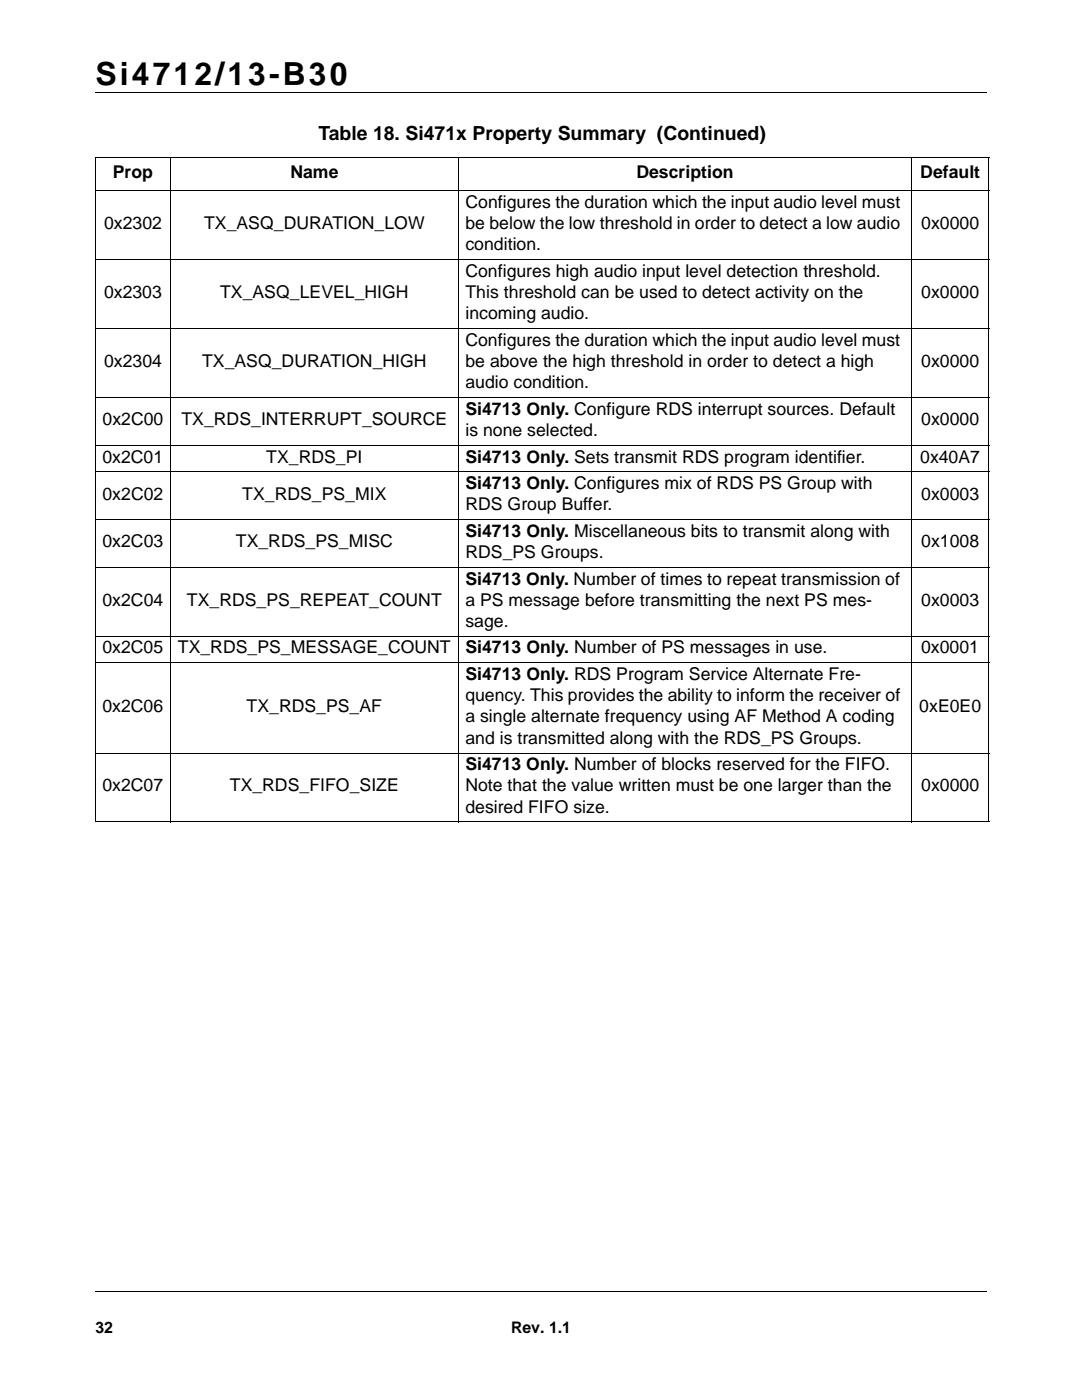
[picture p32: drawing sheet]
<svg xmlns="http://www.w3.org/2000/svg" width="216mm" height="279mm" viewBox="0 0 216 279" stroke-linecap="round" stroke-linejoin="round" font-family="sans-serif">
<defs><g id="words">
<text font-size="6.3" x="19" y="16.9">Si4712/13-B30</text>
<text font-size="3.9" x="63.5" y="28">Table 18. Si471x Property Summary (Continued)</text>
<g font-size="3.5">
<text x="22.5" y="35.5">Prop</text>
<text x="57.9" y="35.5">Name</text>
<text x="127" y="35.5">Description</text>
<text x="183.6" y="35.5">Default</text>
<text x="92.9" y="41.5">Configures the duration which the input audio level must</text>
<text x="20.8" y="45.7">0x2302</text>
<text x="40.7" y="45.7">TX_ASQ_DURATION_LOW</text>
<text x="92.9" y="45.7">be below the low threshold in order to detect a low audio</text>
<text x="183.8" y="45.7">0x0000</text>
<text x="92.9" y="50">condition.</text>
<text x="20.8" y="59.5">0x2303</text>
<text x="43.9" y="59.5">TX_ASQ_LEVEL_HIGH</text>
<text x="92.9" y="55.3">Configures high audio input level detection threshold.</text>
<text x="92.9" y="59.5">This threshold can be used to detect activity on the</text>
<text x="183.8" y="59.5">0x0000</text>
<text x="92.9" y="63.7">incoming audio.</text>
<text x="92.9" y="69">Configures the duration which the input audio level must</text>
<text x="20.8" y="73.3">0x2304</text>
<text x="40.3" y="73.3">TX_ASQ_DURATION_HIGH</text>
<text x="92.9" y="73.3">be above the high threshold in order to detect a high</text>
<text x="92.9" y="77.5">audio condition.</text>
<text x="183.8" y="73.3">0x0000</text>
<text x="92.9" y="82.8">Si4713 Only. Configure RDS interrupt sources. Default</text>
<text x="20.5" y="84.9">0x2C00</text>
<text x="36.2" y="84.9">TX_RDS_INTERRUPT_SOURCE</text>
<text x="92.9" y="87">is none selected.</text>
<text x="183.8" y="84.9">0x0000</text>
<text x="20.5" y="92.3">0x2C01</text>
<text x="53.1" y="92.3">TX_RDS_PI</text>
<text x="92.9" y="92.3">Si4713 Only. Sets transmit RDS program identifier.</text>
<text x="183.6" y="92.3">0x40A7</text>
<text x="20.5" y="99.7">0x2C02</text>
<text x="48.3" y="99.7">TX_RDS_PS_MIX</text>
<text x="92.9" y="97.6">Si4713 Only. Configures mix of RDS PS Group with</text>
<text x="92.9" y="101.8">RDS Group Buffer.</text>
<text x="183.8" y="99.7">0x0003</text>
<text x="92.9" y="107.1">Si4713 Only. Miscellaneous bits to transmit along with</text>
<text x="20.5" y="109.2">0x2C03</text>
<text x="47.1" y="109.2">TX_RDS_PS_MISC</text>
<text x="92.9" y="111.4">RDS_PS Groups.</text>
<text x="183.8" y="109.3">0x1008</text>
<text x="92.9" y="116.7">Si4713 Only. Number of times to repeat transmission of</text>
<text x="20.4" y="120.9">0x2C04</text>
<text x="37.3" y="120.9">TX_RDS_PS_REPEAT_COUNT</text>
<text x="92.9" y="120.9">a PS message before transmitting the next PS mes-</text>
<text x="92.9" y="125.1">sage.</text>
<text x="183.8" y="120.9">0x0003</text>
<text x="20.4" y="130.4">0x2C05</text>
<text x="35.5" y="130.4">TX_RDS_PS_MESSAGE_COUNT</text>
<text x="92.9" y="130.4">Si4713 Only. Number of PS messages in use.</text>
<text x="183.8" y="130.4">0x0001</text>
<text x="92.9" y="135.7">Si4713 Only. RDS Program Service Alternate Fre-</text>
<text x="20.4" y="142.1">0x2C06</text>
<text x="49.2" y="142.1">TX_RDS_PS_AF</text>
<text x="92.9" y="139.9">quency. This provides the ability to inform the receiver of</text>
<text x="183.4" y="142.1">0xE0E0</text>
<text x="92.9" y="144.2">a single alternate frequency using AF Method A coding</text>
<text x="92.9" y="148.4">and is transmitted along with the RDS_PS Groups.</text>
<text x="92.9" y="153.7">Si4713 Only. Number of blocks reserved for the FIFO.</text>
<text x="20.4" y="157.9">0x2C07</text>
<text x="45.9" y="157.9">TX_RDS_FIFO_SIZE</text>
<text x="92.9" y="157.9">Note that the value written must be one larger than the</text>
<text x="183.8" y="157.9">0x0000</text>
<text x="92.9" y="162.2">desired FIFO size.</text>
</g>
<g font-size="3.2">
<text x="19" y="266">32</text>
<text x="102" y="266">Rev. 1.1</text>
</g>
</g></defs>
<path d="M19 18.4h177.8M19.1 257.8h177.8" fill="none" stroke="#000" stroke-width=".2"/>
<path d="M166.6 259.6h30.7v14.7h-30.7z" fill="#fff"/>
<g fill="none" stroke="#000" stroke-width=".2">
<path d="M19 31.4h178.4M19 38.1h178.4M19 31.5v132.5M34 31.3v132.8M91.5 31.3v132.8M181.9 31.3v132.8M197.3 31.5v132.5M19 51.9h178.4M19 65.6h178.4M19 79.4h178.4M19 88.9h178.4M19 94.2h178.4"/>
<path d="M19 103.7h178.4M19 113.2h178.4M19 127h178.4M19 132.3h178.4M19 150.3h178.4M19 164h178.4"/>
</g>
<use href="#words"/>
</svg>
